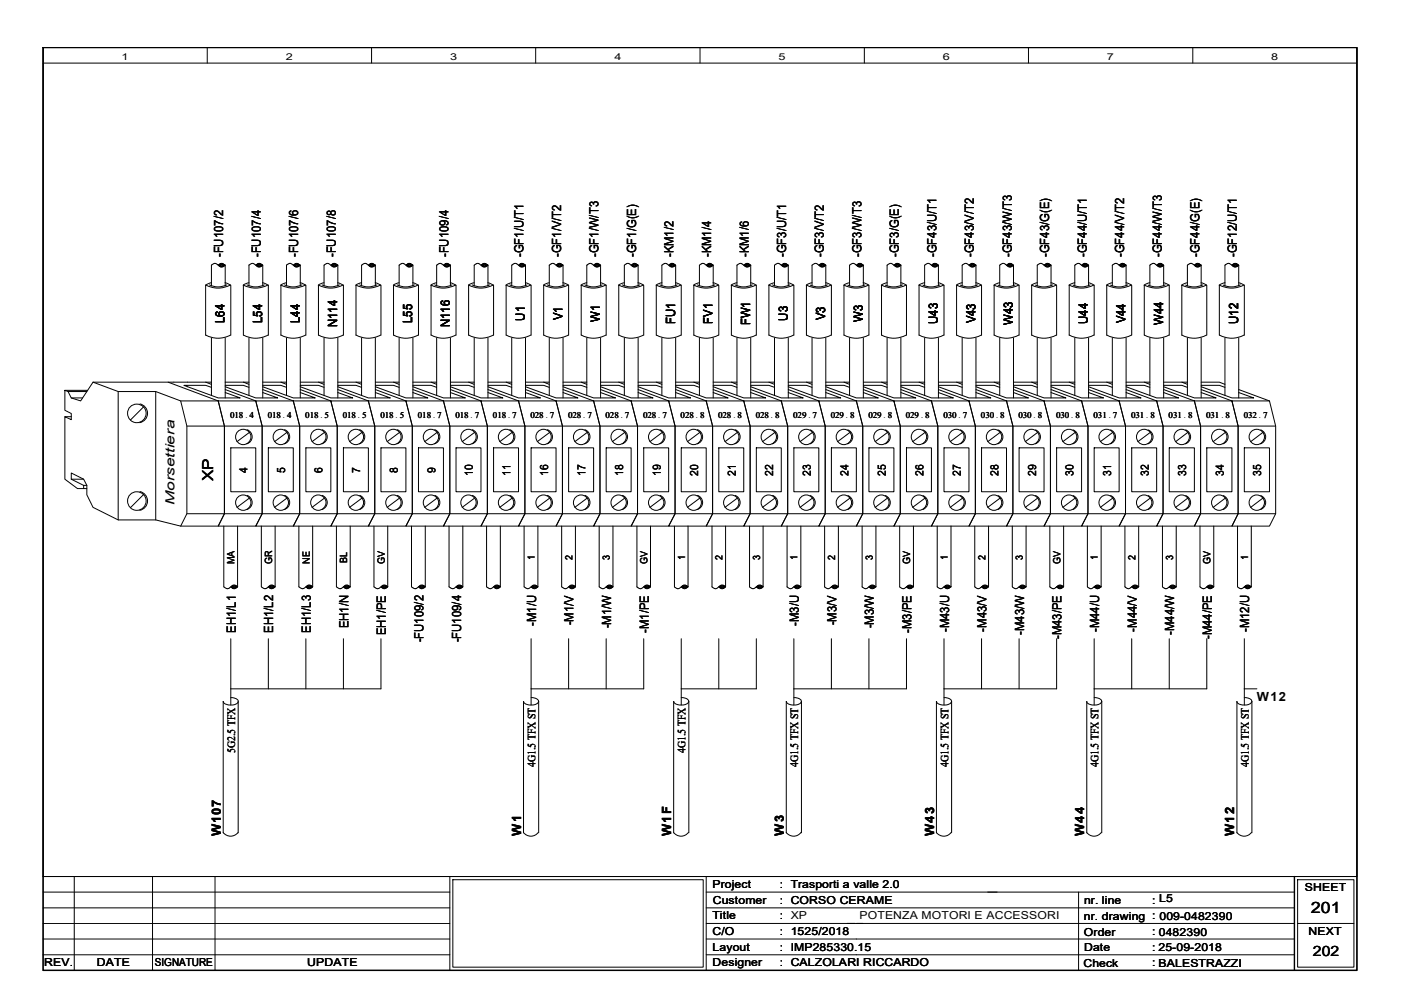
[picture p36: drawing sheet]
<svg xmlns="http://www.w3.org/2000/svg" width="297mm" height="210mm" viewBox="0 0 297 210" stroke-linecap="round" stroke-linejoin="round" font-family="sans-serif">
<defs><g id="words">
<text font-size="3.3" x="278" y="193.5">201</text>
<text font-size="3.2" x="45.2" y="102" transform="rotate(-90 45.2 102)">XP</text>
<text font-size="3" x="278.3" y="202.6">202</text>
<g font-size="2.7">
<text x="47.3" y="54.5" transform="rotate(-90 47.3 54.5)">-FU107/2</text>
<text x="55.3" y="54.5" transform="rotate(-90 55.3 54.5)">-FU107/4</text>
<text x="63.2" y="54.5" transform="rotate(-90 63.2 54.5)">-FU107/6</text>
<text x="71.2" y="54.5" transform="rotate(-90 71.2 54.5)">-FU107/8</text>
<text x="95.1" y="54.5" transform="rotate(-90 95.1 54.5)">-FU109/4</text>
<text x="111" y="54.5" transform="rotate(-90 111 54.5)">-GF1/U/T1</text>
<text x="119" y="54.5" transform="rotate(-90 119 54.5)">-GF1/V/T2</text>
<text x="126.9" y="54.5" transform="rotate(-90 126.9 54.5)">-GF1/W/T3</text>
<text x="134.9" y="54.5" transform="rotate(-90 134.9 54.5)">-GF1/G(E)</text>
<text x="142.8" y="54.5" transform="rotate(-90 142.8 54.5)">-KM1/2</text>
<text x="150.8" y="54.5" transform="rotate(-90 150.8 54.5)">-KM1/4</text>
<text x="158.7" y="54.5" transform="rotate(-90 158.7 54.5)">-KM1/6</text>
<text x="166.7" y="54.5" transform="rotate(-90 166.7 54.5)">-GF3/U/T1</text>
<text x="174.7" y="54.5" transform="rotate(-90 174.7 54.5)">-GF3/V/T2</text>
<text x="182.6" y="54.5" transform="rotate(-90 182.6 54.5)">-GF3/W/T3</text>
<text x="190.6" y="54.5" transform="rotate(-90 190.6 54.5)">-GF3/G(E)</text>
<text x="198.5" y="54.5" transform="rotate(-90 198.5 54.5)">-GF43/U/T1</text>
<text x="206.5" y="54.5" transform="rotate(-90 206.5 54.5)">-GF43/V/T2</text>
<text x="214.5" y="54.5" transform="rotate(-90 214.5 54.5)">-GF43/W/T3</text>
<text x="222.5" y="54.5" transform="rotate(-90 222.5 54.5)">-GF43/G(E)</text>
<text x="230.4" y="54.5" transform="rotate(-90 230.4 54.5)">-GF44/U/T1</text>
<text x="238.4" y="54.5" transform="rotate(-90 238.4 54.5)">-GF44/V/T2</text>
<text x="246.3" y="54.5" transform="rotate(-90 246.3 54.5)">-GF44/W/T3</text>
<text x="254.3" y="54.5" transform="rotate(-90 254.3 54.5)">-GF44/G(E)</text>
<text x="262.3" y="54.5" transform="rotate(-90 262.3 54.5)">-GF12/U/T1</text>
<text x="47.6" y="68.5" transform="rotate(-90 47.6 68.5)">L64</text>
<text x="55.6" y="68.5" transform="rotate(-90 55.6 68.5)">L54</text>
<text x="63.5" y="68.5" transform="rotate(-90 63.5 68.5)">L44</text>
<text x="71.5" y="69.3" transform="rotate(-90 71.5 69.3)">N114</text>
<text x="87.4" y="68.5" transform="rotate(-90 87.4 68.5)">L55</text>
<text x="95.4" y="69.3" transform="rotate(-90 95.4 69.3)">N116</text>
<text x="111.3" y="68" transform="rotate(-90 111.3 68)">U1</text>
<text x="119.2" y="67.9" transform="rotate(-90 119.2 67.9)">V1</text>
<text x="127.2" y="68.2" transform="rotate(-90 127.2 68.2)">W1</text>
<text x="143.1" y="68.7" transform="rotate(-90 143.1 68.7)">FU1</text>
<text x="151.1" y="68.7" transform="rotate(-90 151.1 68.7)">FV1</text>
<text x="159" y="69" transform="rotate(-90 159 69)">FW1</text>
<text x="167" y="68" transform="rotate(-90 167 68)">U3</text>
<text x="175" y="67.9" transform="rotate(-90 175 67.9)">V3</text>
<text x="182.9" y="68.2" transform="rotate(-90 182.9 68.2)">W3</text>
<text x="198.8" y="68.7" transform="rotate(-90 198.8 68.7)">U43</text>
<text x="206.8" y="68.6" transform="rotate(-90 206.8 68.6)">V43</text>
<text x="214.8" y="68.9" transform="rotate(-90 214.8 68.9)">W43</text>
<text x="230.7" y="68.7" transform="rotate(-90 230.7 68.7)">U44</text>
<text x="238.6" y="68.6" transform="rotate(-90 238.6 68.6)">V44</text>
<text x="246.6" y="68.9" transform="rotate(-90 246.6 68.9)">W44</text>
<text x="262.5" y="68.7" transform="rotate(-90 262.5 68.7)">U12</text>
<text x="37" y="107.1" transform="rotate(-90 37 107.1)">Morsettiera</text>
<text x="50" y="134.2" transform="rotate(-90 50 134.2)">EH1/L1</text>
<text x="58" y="134.2" transform="rotate(-90 58 134.2)">EH1/L2</text>
<text x="65.9" y="134.2" transform="rotate(-90 65.9 134.2)">EH1/L3</text>
<text x="73.9" y="133.2" transform="rotate(-90 73.9 133.2)">EH1/N</text>
<text x="81.8" y="134.7" transform="rotate(-90 81.8 134.7)">EH1/PE</text>
<text x="89.8" y="136.2" transform="rotate(-90 89.8 136.2)">-FU109/2</text>
<text x="97.7" y="136.2" transform="rotate(-90 97.7 136.2)">-FU109/4</text>
<text x="113.7" y="132.7" transform="rotate(-90 113.7 132.7)">-M1/U</text>
<text x="121.6" y="132.6" transform="rotate(-90 121.6 132.6)">-M1/V</text>
<text x="129.6" y="133.2" transform="rotate(-90 129.6 133.2)">-M1/W</text>
<text x="137.5" y="134.2" transform="rotate(-90 137.5 134.2)">-M1/PE</text>
<text x="169.4" y="132.7" transform="rotate(-90 169.4 132.7)">-M3/U</text>
<text x="177.3" y="132.6" transform="rotate(-90 177.3 132.6)">-M3/V</text>
<text x="185.3" y="133.2" transform="rotate(-90 185.3 133.2)">-M3/W</text>
<text x="193.2" y="134.2" transform="rotate(-90 193.2 134.2)">-M3/PE</text>
<text x="201.2" y="134" transform="rotate(-90 201.2 134)">-M43/U</text>
<text x="209.2" y="133.9" transform="rotate(-90 209.2 133.9)">-M43/V</text>
<text x="217.1" y="134.6" transform="rotate(-90 217.1 134.6)">-M43/W</text>
<text x="225.1" y="135.5" transform="rotate(-90 225.1 135.5)">-M43/PE</text>
<text x="233" y="134" transform="rotate(-90 233 134)">-M44/U</text>
<text x="241" y="133.9" transform="rotate(-90 241 133.9)">-M44/V</text>
<text x="249" y="134.6" transform="rotate(-90 249 134.6)">-M44/W</text>
<text x="256.9" y="135.5" transform="rotate(-90 256.9 135.5)">-M44/PE</text>
<text x="264.9" y="134" transform="rotate(-90 264.9 134)">-M12/U</text>
<text x="266.5" y="148.7">W12</text>
<text x="46.8" y="177.3" transform="rotate(-90 46.8 177.3)">W107</text>
<text x="110.5" y="177.3" transform="rotate(-90 110.5 177.3)">W1</text>
<text x="142.3" y="177.3" transform="rotate(-90 142.3 177.3)">W1F</text>
<text x="166.2" y="177.3" transform="rotate(-90 166.2 177.3)">W3</text>
<text x="198" y="177.3" transform="rotate(-90 198 177.3)">W43</text>
<text x="229.9" y="177.3" transform="rotate(-90 229.9 177.3)">W44</text>
<text x="261.7" y="177.3" transform="rotate(-90 261.7 177.3)">W12</text>
</g>
<g font-size="2.4">
<text x="52.5" y="100.2" transform="rotate(-90 52.5 100.2)">4</text>
<text x="60.4" y="100.2" transform="rotate(-90 60.4 100.2)">5</text>
<text x="68.4" y="100.2" transform="rotate(-90 68.4 100.2)">6</text>
<text x="76.4" y="100.2" transform="rotate(-90 76.4 100.2)">7</text>
<text x="84.3" y="100.2" transform="rotate(-90 84.3 100.2)">8</text>
<text x="92.3" y="100.2" transform="rotate(-90 92.3 100.2)">9</text>
<text x="100.3" y="100.8" transform="rotate(-90 100.3 100.8)">10</text>
<text x="108.2" y="100.8" transform="rotate(-90 108.2 100.8)">11</text>
<text x="116.2" y="100.8" transform="rotate(-90 116.2 100.8)">16</text>
<text x="124.2" y="100.8" transform="rotate(-90 124.2 100.8)">17</text>
<text x="132.1" y="100.8" transform="rotate(-90 132.1 100.8)">18</text>
<text x="140.1" y="100.8" transform="rotate(-90 140.1 100.8)">19</text>
<text x="148" y="100.8" transform="rotate(-90 148 100.8)">20</text>
<text x="156" y="100.8" transform="rotate(-90 156 100.8)">21</text>
<text x="164" y="100.8" transform="rotate(-90 164 100.8)">22</text>
<text x="171.9" y="100.8" transform="rotate(-90 171.9 100.8)">23</text>
<text x="179.9" y="100.8" transform="rotate(-90 179.9 100.8)">24</text>
<text x="187.8" y="100.8" transform="rotate(-90 187.8 100.8)">25</text>
<text x="195.8" y="100.8" transform="rotate(-90 195.8 100.8)">26</text>
<text x="203.7" y="100.8" transform="rotate(-90 203.7 100.8)">27</text>
<text x="211.7" y="100.8" transform="rotate(-90 211.7 100.8)">28</text>
<text x="219.7" y="100.8" transform="rotate(-90 219.7 100.8)">29</text>
<text x="227.6" y="100.8" transform="rotate(-90 227.6 100.8)">30</text>
<text x="235.6" y="100.8" transform="rotate(-90 235.6 100.8)">31</text>
<text x="243.5" y="100.8" transform="rotate(-90 243.5 100.8)">32</text>
<text x="251.5" y="100.8" transform="rotate(-90 251.5 100.8)">33</text>
<text x="259.5" y="100.8" transform="rotate(-90 259.5 100.8)">34</text>
<text x="267.4" y="100.8" transform="rotate(-90 267.4 100.8)">35</text>
<text x="49.9" y="159.6" transform="rotate(-90 49.9 159.6)">5G2.5 TFX</text>
<text x="145.4" y="159.6" transform="rotate(-90 145.4 159.6)">4G1.5 TFX</text>
<text x="113.5" y="162.6" transform="rotate(-90 113.5 162.6)">4G1.5 TFX ST</text>
<text x="169.2" y="162.6" transform="rotate(-90 169.2 162.6)">4G1.5 TFX ST</text>
<text x="201.1" y="162.6" transform="rotate(-90 201.1 162.6)">4G1.5 TFX ST</text>
<text x="232.9" y="162.6" transform="rotate(-90 232.9 162.6)">4G1.5 TFX ST</text>
<text x="264.7" y="162.6" transform="rotate(-90 264.7 162.6)">4G1.5 TFX ST</text>
</g>
<g font-size="2.3">
<text x="151.1" y="188.3">Project</text>
<text x="151.1" y="191.7">Customer</text>
<text x="165.4" y="188.3">: Trasporti a valle 2.0</text>
<text x="165.4" y="191.6">: CORSO CERAME</text>
<text x="229.9" y="191.6">nr. line</text>
<text x="244.3" y="191.6">: L5</text>
<text x="276.6" y="188.9">SHEET</text>
<text x="151.1" y="194.9">Title</text>
<text x="165.4" y="194.9">: XP</text>
<text x="182.2" y="194.9">POTENZA MOTORI E ACCESSORI</text>
<text x="229.8" y="195">nr. drawing : 009-0482390</text>
<text x="151.1" y="198.3">C/O</text>
<text x="151.1" y="201.6">Layout</text>
<text x="165.4" y="198.3">: 1525/2018</text>
<text x="165.4" y="201.6">: IMP285330.15</text>
<text x="229.8" y="198.5">Order</text>
<text x="229.9" y="201.5">Date</text>
<text x="244.3" y="198.3">: 0482390</text>
<text x="244.3" y="201.6">: 25-09-2018</text>
<text x="277.4" y="198.2">NEXT</text>
<text x="9.4" y="204.9">REV.</text>
<text x="20.5" y="204.9">DATE</text>
<text x="32.8" y="204.9">SIGNATURE</text>
<text x="65.1" y="204.9">UPDATE</text>
<text x="151.1" y="204.9">Designer</text>
<text x="165.4" y="204.9">: CALZOLARI RICCARDO</text>
<text x="229.7" y="204.9">Check</text>
<text x="244.3" y="204.9">: BALESTRAZZI</text>
<text x="245.6" y="204.9">BALESTRAZZI</text>
</g>
<g font-size="2.1">
<text x="49.7" y="119.6" transform="rotate(-90 49.7 119.6)">MA</text>
<text x="57.7" y="119.6" transform="rotate(-90 57.7 119.6)">GR</text>
<text x="65.7" y="119.5" transform="rotate(-90 65.7 119.5)">NE</text>
<text x="73.6" y="119.4" transform="rotate(-90 73.6 119.4)">BL</text>
<text x="81.6" y="119.6" transform="rotate(-90 81.6 119.6)">GV</text>
<text x="113.4" y="118.7" transform="rotate(-90 113.4 118.7)">1</text>
<text x="121.4" y="118.7" transform="rotate(-90 121.4 118.7)">2</text>
<text x="129.3" y="118.7" transform="rotate(-90 129.3 118.7)">3</text>
<text x="137.3" y="119.6" transform="rotate(-90 137.3 119.6)">GV</text>
<text x="145.2" y="118.7" transform="rotate(-90 145.2 118.7)">1</text>
<text x="153.2" y="118.7" transform="rotate(-90 153.2 118.7)">2</text>
<text x="161.2" y="118.7" transform="rotate(-90 161.2 118.7)">3</text>
<text x="169.1" y="118.7" transform="rotate(-90 169.1 118.7)">1</text>
<text x="177.1" y="118.7" transform="rotate(-90 177.1 118.7)">2</text>
<text x="185" y="118.7" transform="rotate(-90 185 118.7)">3</text>
<text x="193" y="119.6" transform="rotate(-90 193 119.6)">GV</text>
<text x="201" y="118.7" transform="rotate(-90 201 118.7)">1</text>
<text x="208.9" y="118.7" transform="rotate(-90 208.9 118.7)">2</text>
<text x="216.9" y="118.7" transform="rotate(-90 216.9 118.7)">3</text>
<text x="224.8" y="119.6" transform="rotate(-90 224.8 119.6)">GV</text>
<text x="232.8" y="118.7" transform="rotate(-90 232.8 118.7)">1</text>
<text x="240.7" y="118.7" transform="rotate(-90 240.7 118.7)">2</text>
<text x="248.7" y="118.7" transform="rotate(-90 248.7 118.7)">3</text>
<text x="256.7" y="119.6" transform="rotate(-90 256.7 119.6)">GV</text>
<text x="264.6" y="118.7" transform="rotate(-90 264.6 118.7)">1</text>
</g>
<g font-size="2">
<text x="25.8" y="12.7">1</text>
<text x="60.6" y="12.7">2</text>
<text x="95.4" y="12.7">3</text>
<text x="130.3" y="12.7">4</text>
<text x="165.1" y="12.7">5</text>
<text x="199.9" y="12.7">6</text>
<text x="234.7" y="12.7">7</text>
<text x="269.5" y="12.7">8</text>
</g>
<g font-size="1.9">
<text x="48.8" y="88.6">018 4</text>
<text x="56.8" y="88.6">018 4</text>
<text x="64.7" y="88.6">018 5</text>
<text x="72.7" y="88.6">018 5</text>
<text x="80.6" y="88.6">018 5</text>
<text x="88.6" y="88.6">018 7</text>
<text x="96.6" y="88.6">018 7</text>
<text x="104.5" y="88.6">018 7</text>
<text x="112.5" y="88.6">028 7</text>
<text x="120.4" y="88.6">028 7</text>
<text x="128.4" y="88.6">028 7</text>
<text x="136.4" y="88.6">028 7</text>
<text x="144.3" y="88.6">028 8</text>
<text x="152.3" y="88.6">028 8</text>
<text x="160.2" y="88.6">028 8</text>
<text x="168.2" y="88.6">029 7</text>
<text x="176.1" y="88.6">029 8</text>
<text x="184.1" y="88.6">029 8</text>
<text x="192.1" y="88.6">029 8</text>
<text x="200" y="88.6">030 7</text>
<text x="208" y="88.6">030 8</text>
<text x="215.9" y="88.6">030 8</text>
<text x="223.9" y="88.6">030 8</text>
<text x="231.9" y="88.6">031 7</text>
<text x="239.8" y="88.6">031 8</text>
<text x="247.8" y="88.6">031 8</text>
<text x="255.7" y="88.6">031 8</text>
<text x="263.7" y="88.6">032 7</text>
</g>
<g font-size="1.8">
<text x="52" y="88.6">.</text>
<text x="60" y="88.6">.</text>
<text x="67.9" y="88.6">.</text>
<text x="75.9" y="88.6">.</text>
<text x="83.9" y="88.6">.</text>
<text x="91.8" y="88.6">.</text>
<text x="99.8" y="88.6">.</text>
<text x="107.7" y="88.6">.</text>
<text x="115.7" y="88.6">.</text>
<text x="123.7" y="88.6">.</text>
<text x="131.6" y="88.6">.</text>
<text x="139.6" y="88.6">.</text>
<text x="147.5" y="88.6">.</text>
<text x="155.5" y="88.6">.</text>
<text x="163.4" y="88.6">.</text>
<text x="171.4" y="88.6">.</text>
<text x="179.4" y="88.6">.</text>
<text x="187.3" y="88.6">.</text>
<text x="195.3" y="88.6">.</text>
<text x="203.2" y="88.6">.</text>
<text x="211.2" y="88.6">.</text>
<text x="219.2" y="88.6">.</text>
<text x="227.1" y="88.6">.</text>
<text x="235.1" y="88.6">.</text>
<text x="243" y="88.6">.</text>
<text x="251" y="88.6">.</text>
<text x="258.9" y="88.6">.</text>
<text x="266.9" y="88.6">.</text>
</g>
</g></defs>
<path d="M9.1 10.1h278.6v195.6h-278.6zM274.4 185.8v19.9" fill="none" stroke="#000" stroke-width=".3"/>
<g fill="none" stroke="#000" stroke-width=".21">
<path d="M9.1 185.8h278.6M9.1 195.8h86.3M9.1 199.1h86.3M9.1 192.5h86.3M9.1 189.1h86.3M15.7 185.8v19.9M32.3 185.8v19.9M45.6 185.8v19.9M95.4 185.8v19.9M96 186.5h53.1v18.6h-53.1zM149.7 185.8v19.9M149.7 195.8h124.7"/>
<path d="M149.7 199.1h124.7M149.7 192.5h124.7M149.7 189.1h124.7M228.7 189.1v16.6M275.1 186.5h12v18.6h-12zM275.1 195.8h12M9.1 202.4h86.3M149.7 202.4h124.7"/>
</g>
<g fill="#fff">
<path d="M181.8 192.9h43.3v2.5h-43.3z" fill-rule="evenodd"/>
<path d="M181.8 192.9h43.3v2.5h-43.3z" fill-rule="evenodd"/>
<path d="M181.8 192.9h43.3v2.5h-43.3z" fill-rule="evenodd"/>
</g>
<g fill="none" stroke="#000" stroke-width=".21">
<path d="M9.1 10.1h278.6v195.6h-278.6zM9.1 10.1h278.6v175.7h-278.6zM9.1 13.4h278.6M43.9 10.1v3.3M78.8 10.1v3.3M113.6 10.1v3.3M148.4 10.1v3.3M183.3 10.1v3.3M218.1 10.1v3.3M252.9 10.1v3.3M44.8 59.9l-1.2 .6v10.6M46.3 56.2l.6-.4 .8 .4"/>
<path d="M46.4 56.2l.4-.2h.4a.26 .26 0 0 1 .4 .3 .26 .26 0 0 1-.4 .2h-.6zM46.6 56.2l.5-.1a.18 .18 0 0 1 .2 0 .18 .18 0 0 1 0 .2h-.7zM46.7 56.2h.6M47.7 59.9l1.2 .6M47.7 56.2l-.6 .4h-.4l-1-.8-.9 .4v4.4M47.7 56.2v4.4M52.8 59.9l-1.2 .6M54.2 56.2l.6-.4 .9 .4M54.4 56.2l.4-.2h.4a.26 .26 0 0 1 .3 .3 .26 .26 0 0 1-.3 .2h-.6zM54.5 56.2l.5-.1a.18 .18 0 0 1 .3 0 .18 .18 0 0 1 0 .2h-.7zM54.6 56.2h.7M55.7 59.9l1.2 .6v10.6"/>
<path d="M55.7 56.2l-.7 .4h-.3l-1.1-.8-.8 .4v4.4M55.7 56.2v4.4M60.7 59.9l-1.2 .6M62.2 56.2l.6-.4 .9 .4M62.3 56.2l.8-.2 .4 .3-.3 .2h-.5l-.3-.1zM62.5 56.2l.5-.1a.18 .18 0 0 1 .2 0 .18 .18 0 0 1 0 .2h-.6zM62.6 56.2h.6M63.6 59.9l1.2 .6 .1 10.6M63.7 56.2l-.7 .4h-.4l-1-.8-.9 .4v4.4M63.7 56.2v4.4M68.7 59.9l-1.2 .6M70.1 56.2l.6-.4 .9 .4"/>
<path d="M70.3 56.1l.4-.1 .6 .1a.17 .17 0 0 1 .2 .2 .17 .17 0 0 1-.3 .1l-.7 .1-.2-.2zM70.4 56.2l.8-.1a.26 .26 0 0 1-.1 .3 .26 .26 0 0 1-.3 0l-.4-.1zM70.6 56.2h.6M71.6 59.9l1.2 .6M71.6 56.2l-.7 .4h-.3l-1-.8-.9 .4v4.4M71.6 56.2v4.4M76.7 59.9l-1.3 .6M78.1 56.2l.6-.4 .9 .4M78.3 56.1l.7-.1 .5 .3-.3 .2h-.5l-.4-.2zM78.4 56.2l.8-.1a.26 .26 0 0 1-.1 .3 .26 .26 0 0 1-.3 0l-.4-.1zM78.5 56.2h.7M79.5 59.9l1.2 .6"/>
<path d="M79.6 56.2l-.7 .4h-.3l-1.1-.8-.8 .4v4.4M79.6 56.2v4.4M84.6 59.9l-1.2 .6M86.1 56.2l.6-.4 .8 .4M86.2 56.1l.4-.1 .6 .1a.17 .17 0 0 1 .2 .2 .17 .17 0 0 1-.2 .1l-.8 .1-.2-.2zM86.4 56.2l.8-.1a.26 .26 0 0 1-.2 .3 .26 .26 0 0 1-.3 0l-.3-.1zM86.5 56.2h.6M87.5 59.9l1.2 .6M87.5 56.2l-.6 .4h-.4l-1-.8-.9 .4v4.4M87.5 56.2v4.4M92.6 59.9l-1.2 .6M94 56.2l.6-.4 .9 .4"/>
<path d="M94.2 56.1l.4-.1 .6 .1a.17 .17 0 0 1 .1 .2 .17 .17 0 0 1-.2 .1l-.7 .1-.2-.2zM94.3 56.2l.8-.1a.26 .26 0 0 1-.1 .3 .26 .26 0 0 1-.3 0l-.4-.1zM94.4 56.2h.7M95.5 59.9l1.1 .6M95.5 56.2l-.7 .4h-.3l-1.1-.8-.8 .4v4.4M95.5 56.2v4.4M100.5 59.9l-1.2 .6M102 56.2l.6-.4 .9 .4M102.1 56.1l.4-.1 .7 .1a.17 .17 0 0 1 .1 .2 .17 .17 0 0 1-.2 .1l-.7 .1-.3-.2zM102.3 56.2l.8-.1a.26 .26 0 0 1-.1 .3 .26 .26 0 0 1-.3 0l-.4-.1zM102.4 56.2h.6M103.4 59.9l1.2 .6"/>
<path d="M103.5 56.2l-.7 .4h-.4l-1-.8-.9 .4v4.4M103.5 56.2v4.4M108.5 59.9l-1.2 .6M109.9 56.2l.6-.4 .9 .4M110.1 56.2l.4-.2h.4a.28 .28 0 0 1 .4 .2 .28 .28 0 0 1-.4 .3h-.6zM110.2 56.2l.8-.1a.26 .26 0 0 1-.1 .3 .26 .26 0 0 1-.3 0l-.4-.1zM110.4 56.2h.6M111.4 59.9l1.2 .6v10.6M111.4 56.2l-.7 .4h-.3l-1.1-.8-.8 .4v4.4M111.4 56.2v4.4M116.5 59.9l-1.3 .6M117.9 56.2l.6-.4 .9 .4"/>
<path d="M118.1 56.2l.3-.2h.4a.28 .28 0 0 1 .5 .2 .29 .29 0 0 1-.5 .3h-.5zM118.2 56.2l.8-.1a.26 .26 0 0 1-.1 .3 .26 .26 0 0 1-.3 0l-.4-.1zM118.3 56.2h.7M119.3 59.9l1.2 .6M119.4 56.2l-.7 .4-.6-.1-.8-.7-.8 .4v4.4M119.4 56.2v4.4M124.4 59.9l-1.2 .6M125.9 56.2l.5-.4 .9 .4M126 56.2l.4-.2h.4a.28 .28 0 0 1 .4 .2 .28 .28 0 0 1-.4 .3h-.6zM126.1 56.2l.8-.1a.18 .18 0 0 1 0 .3 .18 .18 0 0 1-.2 0l-.5-.1zM126.3 56.2h.6M127.3 59.9l1.2 .6"/>
<path d="M127.3 56.2l-.6 .4-.6-.1-.8-.7-.9 .4v4.4M127.3 56.2v4.4M132.4 59.9l-1.3 .6M133.8 56.2l.6-.4 .9 .4M134 56.2l.4-.2h.3a.28 .28 0 0 1 .5 .2 .29 .29 0 0 1-.5 .3h-.5zM134.1 56.2l.8-.1a.18 .18 0 0 1 0 .3 .18 .18 0 0 1-.2 0l-.5-.1zM134.2 56.2h.7M135.3 59.9l1.1 .6M135.3 56.2l-.7 .4-.5-.1-.9-.7-.8 .4v4.4M135.3 56.2v4.4M140.3 59.9l-1.2 .6M141.8 56.2l.6-.4 .3 .1 .6 .3"/>
<path d="M141.9 56.2l.4-.2h.4a.28 .28 0 0 1 .4 .2 .28 .28 0 0 1-.4 .3h-.5zM142.1 56.2l.8-.1a.18 .18 0 0 1 0 .3 .18 .18 0 0 1-.3 0l-.4-.1zM142.2 56.2h.6M143.2 59.9l1.2 .6M143.3 56.2l-.7 .4-.5-.1-.9-.7-.9 .4v4.4M143.3 56.2v4.4M148.3 59.9l-1.2 .6M149.7 56.2l.6-.4 .4 .1 .5 .3M149.9 56.1l.4-.1h.4a.28 .28 0 0 1 .4 .2 .28 .28 0 0 1-.4 .3h-.6l-.2-.3zM150 56.2l.8-.1a.18 .18 0 0 1 0 .3 .18 .18 0 0 1-.2 0l-.5-.1zM150.2 56.2h.6M151.2 59.9l1.2 .6"/>
<path d="M151.2 56.2l-.7 .4-.4-.1-1-.7-.8 .4v4.4M151.2 56.2v4.4M156.2 59.9l-1.2 .6M157.7 56.2l.6-.4 .4 .1 .5 .3M157.9 56.1l.3-.1h.4a.28 .28 0 0 1 .4 .2 .28 .28 0 0 1-.4 .3h-.5l-.3-.3zM158 56.2l.8-.1a.18 .18 0 0 1 0 .3 .18 .18 0 0 1-.3 0l-.4-.1zM158.1 56.2h.6M159.1 59.9l1.2 .6M159.2 56.2l-.7 .4-.5-.1-.9-.7-.9 .4v4.4M159.2 56.2v4.4M164.2 59.9l-1.2 .6M165.6 56.2l.6-.4 .4 .1 .5 .3"/>
<path d="M165.9 56.1l.3-.1h.4a.28 .28 0 0 1 .4 .2 .28 .28 0 0 1-.4 .3h-.6l-.2-.2zM165.9 56.2l.8-.1a.18 .18 0 0 1 0 .3 .18 .18 0 0 1-.2 0l-.5-.1zM166.1 56.2h.6M167.1 59.9l1.2 .6v10.6M167.1 56.2l-.6 .4-.5-.1-.9-.7-.9 .4v4.4M167.1 56.2v4.4M172.2 59.9l-1.3 .6M173.6 56.2l.6-.4 .4 .1 .5 .3M173.8 56.1l.4-.1h.3a.28 .28 0 0 1 .5 .2 .29 .29 0 0 1-.5 .3h-.5l-.2-.2zM173.9 56.2l.8-.1a.18 .18 0 0 1 0 .3 .18 .18 0 0 1-.2 0l-.5-.1zM174 56.2h.7M175 59.9l1.2 .6"/>
<path d="M175.1 56.2l-.6 .4-.6-.1-.9-.7-.8 .4v4.4M175.1 56.2v4.4M180.1 59.9l-1.2 .6M181.6 56.2l.6-.4 .3 .1 .5 .3M181.8 56.1l.3-.1h.4a.28 .28 0 0 1 .4 .2 .28 .28 0 0 1-.4 .3h-.6l-.2-.2zM181.9 56.2l.8-.1a.18 .18 0 0 1 0 .3 .18 .18 0 0 1-.3 0l-.5-.1zM182 56.2h.6M183 59.9l1.2 .6M183 56.2l-.6 .4-.5-.1-.9-.7-.9 .4v4.4M183 56.2v4.4M188.1 59.9l-1.2 .6M189.5 56.2l.6-.4 .4 .1 .5 .3"/>
<path d="M189.7 56.1l.4-.1h.4a.28 .28 0 0 1 .4 .2 .28 .28 0 0 1-.4 .3h-.6l-.2-.2zM189.8 56.2l.8-.1a.18 .18 0 0 1 0 .3 .18 .18 0 0 1-.2 0l-.5-.1zM189.9 56.2h.7M191 59.9l1.1 .6M191 56.2l-.6 .4-.5-.1-1-.7-.8 .4v4.4M191 56.2v4.4M196 59.9l-1.2 .6M197.5 56.2l.6-.4 .4 .1 .5 .3M197.7 56.2l.2-.2h.5a.28 .28 0 0 1 .4 .2 .28 .28 0 0 1-.4 .3h-.5zM197.8 56.2l.8-.1a.18 .18 0 0 1 0 .3 .18 .18 0 0 1-.3 0l-.4-.1zM197.9 56.2h.6M198.9 59.9l1.2 .6"/>
<path d="M199 56.2l-.7 .4-.5-.1-.9-.7-.9 .4v4.4M199 56.2v4.4M204 59.9l-1.2 .6M205.4 56.2l.6-.4 .4 .1 .5 .3M205.6 56.2l.4-.2h.4a.28 .28 0 0 1 .4 .2 .28 .28 0 0 1-.4 .3l-.7-.1zM205.7 56.2l.8-.1a.18 .18 0 0 1 0 .3 .18 .18 0 0 1-.2 0l-.5-.1zM205.9 56.2h.6M206.9 59.9l1.2 .6M206.9 56.2l-.6 .4-.5-.1-1-.7-.8 .4v4.4M206.9 56.2v4.4M212 59.9l-1.3 .6M213.4 56.2l.6-.4 .4 .1 .5 .3"/>
<path d="M213.6 56.2l.4-.2h.4a.26 .26 0 0 1 .3 .3 .26 .26 0 0 1-.4 .2l-.6-.1zM213.7 56.2l.8-.1a.18 .18 0 0 1 0 .3 .18 .18 0 0 1-.3 0l-.4-.1zM213.8 56.2h.7M214.8 59.9l1.2 .6 .1 10.6M214.9 56.2l-.7 .4-.5-.1-.9-.7-.8 .4v4.4M214.9 56.2v4.4M219.9 59.9l-1.2 .6M221.4 56.2l.6-.4 .3 .1 .5 .3M221.7 56h.7a.26 .26 0 0 1 .3 .3 .26 .26 0 0 1-.4 .2h-.2a.32 .32 0 0 1-.4 0 .32 .32 0 0 1 0-.5zM221.7 56.2l.8-.1a.18 .18 0 0 1 0 .3 .18 .18 0 0 1-.3 0l-.5-.1zM221.8 56.2h.7M222.8 59.9l1.2 .6v10.6"/>
<path d="M222.8 56.2l-.6 .4-.5-.1-.9-.7-.4 .1-.5 .3v4.4M222.8 56.2v4.4M227.9 59.9l-1.3 .6M229.3 56.2l.6-.4 .4 .1 .5 .3M229.5 56.2l.4-.2h.4a.26 .26 0 0 1 .4 .3 .27 .27 0 0 1-.5 .2l-.6-.1zM229.6 56.2l.6-.1 .3 .2-.6 .1zM229.7 56.2h.7M230.8 59.9l1.1 .6M230.8 56.2l-.6 .4-.5-.1-.9-.7-.4 .1-.5 .3v4.4M230.8 56.2v4.4M235.8 59.9l-1.2 .6M237.3 56.2l.6-.4 .3 .1 .6 .3"/>
<path d="M237.4 56.2l.5-.2h.4a.26 .26 0 0 1 .3 .3 .26 .26 0 0 1-.4 .2l-.6-.1zM237.6 56.2l.6-.1 .3 .2-.6 .1zM237.7 56.2h.7M238.7 59.9l1.2 .6M238.8 56.2l-.7 .4-.5-.1-.9-.7-.4 .1-.5 .3v4.4M238.8 56.2v4.4M243.8 59.9l-1.2 .6M245.2 56.2l.6-.4 .4 .1 .5 .3M245.4 56.2l.4-.2h.4a.28 .28 0 0 1 .4 .2 .28 .28 0 0 1-.4 .3l-.7-.1zM245.5 56.2l.6-.1 .4 .2-.6 .1zM245.7 56.2h.6M246.7 59.9l1.2 .6"/>
<path d="M246.7 56.2l-.6 .4-.5-.1-.9-.7-.4 .1-.5 .3v4.4M246.7 56.2v4.4M251.8 59.9l-1.3 .6M253.2 56.2l.6-.4 .4 .1 .5 .3M253.4 56.2l.4-.2h.3a.28 .28 0 0 1 .4 .2 .28 .28 0 0 1-.4 .3l-.6-.1zM253.5 56.2l.6-.1 .3 .2-.6 .1zM253.6 56.2h.7M254.6 59.9l1.2 .6M254.7 56.2l-.7 .4-.5-.1-.9-.7-.3 .1-.5 .3v4.4M254.7 56.2v4.4M259.7 59.9l-1.2 .6M261.2 56.2l.5-.4 .4 .1 .5 .3"/>
<path d="M261.3 56.2l.4-.2h.4a.28 .28 0 0 1 .4 .2 .28 .28 0 0 1-.4 .3l-.7-.1zM261.4 56.2l.6-.1 .4 .2-.6 .1zM261.6 56.2h.7M262.6 59.9l1.2 .6M262.6 56.2l-.6 .4-.5-.1-.9-.7-.4 .1-.5 .3v4.4M262.6 56.2v4.4M43.6 60.4a5.5 5.5 0 0 0 5.3 0M43.6 71a5.5 5.5 0 0 0 5.3 0M44.4 60.4a4.2 4.2 0 0 0 3.7 0M44.8 71.6v12.2M47.7 71.6v12.8M48.9 60.5v10.6"/>
<path d="M51.6 71a5.4 5.4 0 0 0 5.3 0M52.4 60.4a4.2 4.2 0 0 0 3.6 0M52.8 71.6v12.2M55.7 71.6v12.8M56.9 60.4a5.6 5.6 0 0 1-5.3 .1v10.6M59.6 71a5.4 5.4 0 0 0 5.2 0M60.3 60.4a4.2 4.2 0 0 0 3.7 0M60.7 71.6v12.2M63.7 71.6v12.8M64.8 60.4a5.6 5.6 0 0 1-5.2 .1v10.6M67.5 71a5.4 5.4 0 0 0 5.3 0M68.3 60.4a4.2 4.2 0 0 0 3.7 0"/>
<path d="M68.7 71.6v12.2M71.6 71.6v12.8M72.8 60.4a5.6 5.6 0 0 1-5.3 .1v10.6M72.8 60.5v10.6M75.5 71a5.4 5.4 0 0 0 5.2 0M76.2 60.4a4.2 4.2 0 0 0 3.7 0M76.7 71.6v12.2M79.6 71.6v12.8M80.7 60.4a5.6 5.6 0 0 1-5.2 .1v10.6M80.8 60.5v10.6M83.4 71a5.4 5.4 0 0 0 5.3 0M84.2 60.4a4.2 4.2 0 0 0 3.7 0"/>
<path d="M84.6 71.6v12.2M87.5 71.6v12.8M88.7 60.4a5.6 5.6 0 0 1-5.3 .1v10.6M88.7 60.5v10.6M91.4 71a5.4 5.4 0 0 0 5.2 0M92.2 60.4a4.2 4.2 0 0 0 3.6 0M92.6 71.6v12.2M95.5 71.6v12.8M96.6 60.4a5.6 5.6 0 0 1-5.2 .1v10.6M96.7 60.5v10.6M99.4 71a5.4 5.4 0 0 0 5.2 0M99.4 60.5v10.6"/>
<path d="M100.1 60.4a4.2 4.2 0 0 0 3.7 0M100.5 71.6v12.2M103.5 71.6v12.8M104.6 60.4a5.6 5.6 0 0 1-5.2 .1M104.6 60.5v10.6M107.3 71a5.4 5.4 0 0 0 5.3 0M108.1 60.4a4.2 4.2 0 0 0 3.7 0M108.5 71.6v12.2M111.4 71.6v12.8M112.6 60.4a5.6 5.6 0 0 1-5.3 .1v10.6M115.3 71a5.4 5.4 0 0 0 5.2 0M116 60.4a4.2 4.2 0 0 0 3.7 0"/>
<path d="M116.5 71.6v12.2M119.4 71.6v12.8M120.5 60.4a5.6 5.6 0 0 1-5.2 .1v10.6M120.6 60.5v10.6M123.2 71a5.4 5.4 0 0 0 5.3 0M124 60.4a4.2 4.2 0 0 0 3.7 0M124.4 71.6v12.2M127.3 71.6v12.8M128.5 60.4a5.6 5.6 0 0 1-5.3 .1v10.6M128.5 60.5v10.6M131.2 71a5.4 5.4 0 0 0 5.2 0M131.9 60.4a4.2 4.2 0 0 0 3.7 0"/>
<path d="M132.4 71.6v12.2M135.3 71.6v12.8M136.4 60.4a5.6 5.6 0 0 1-5.2 .1v10.6M136.5 60.5v10.6M139.1 71a5.4 5.4 0 0 0 5.3 0M139.9 60.4a4.2 4.2 0 0 0 3.7 0M140.3 71.6v12.2M143.3 71.6v12.8M144.4 60.4a5.6 5.6 0 0 1-5.3 .1v10.6M144.4 60.5v10.6M147.1 71a5.4 5.4 0 0 0 5.3 0M147.1 60.5v10.6"/>
<path d="M147.9 60.4a4.2 4.2 0 0 0 3.6 0M148.3 71.6v12.2M151.2 71.6v12.8M152.4 60.4a5.6 5.6 0 0 1-5.3 .1M152.4 60.5v10.6M155.1 71a5.4 5.4 0 0 0 5.2 0M155.1 60.5v10.6M155.8 60.4a4.2 4.2 0 0 0 3.7 0M156.2 71.6v12.2M159.2 71.6v12.8M160.3 60.4a5.6 5.6 0 0 1-5.2 .1M160.4 60.5v10.6"/>
<path d="M163 71a5.4 5.4 0 0 0 5.3 0M163.8 60.4a4.2 4.2 0 0 0 3.7 0M164.2 71.6v12.2M167.1 71.6v12.8M168.3 60.4a5.6 5.6 0 0 1-5.3 .1v10.6M171 71a5.4 5.4 0 0 0 5.2 0M172.2 71.6v12.2M175.1 71.6v12.8M175.4 60.4a4.3 4.3 0 0 1-3.6 .1M176.2 60.4a5.6 5.6 0 0 1-5.2 .1v10.6M176.3 60.5v10.6M178.9 71a5.4 5.4 0 0 0 5.3 0"/>
<path d="M180.1 71.6v12.2M183 71.6v12.8M183.4 60.4a4.3 4.3 0 0 1-3.7 .1M184.2 60.4a5.6 5.6 0 0 1-5.3 .1v10.6M184.2 60.5v10.6M186.9 71a5.4 5.4 0 0 0 5.2 0M188.1 71.6v12.2M191 71.6v12.8M191.3 60.4a4.3 4.3 0 0 1-3.6 .1M192.1 60.4a5.6 5.6 0 0 1-5.2 .1v10.6M192.2 60.5v10.6M194.9 71a5.4 5.4 0 0 0 5.2 0"/>
<path d="M196 71.6v12.2M199 71.6v12.8M199.3 60.4a4.3 4.3 0 0 1-3.6 .1M200.1 60.4a5.6 5.6 0 0 1-5.2 .1v10.6M200.1 60.5v10.6M202.8 71a5.4 5.4 0 0 0 5.3 0M202.8 60.5v10.6M204 71.6v12.2M206.9 71.6v12.8M207.3 60.4a4.3 4.3 0 0 1-3.7 .1M208.1 60.4a5.6 5.6 0 0 1-5.3 .1M208.1 60.5v10.6"/>
<path d="M210.8 71a5.4 5.4 0 0 0 5.2 0M212 71.6v12.2M214.9 71.6v12.8M215.2 60.4a4.3 4.3 0 0 1-3.6 .1M216 60.4a5.6 5.6 0 0 1-5.2 .1v10.6M218.7 71a5.4 5.4 0 0 0 5.3 0M219.9 71.6v12.2M222.8 71.6v12.8M223.2 60.4a4.3 4.3 0 0 1-3.7 .1M224 60.4a5.6 5.6 0 0 1-5.3 .1v10.6M226.7 71a5.4 5.4 0 0 0 5.2 0M227.9 71.6v12.2"/>
<path d="M230.8 71.6v12.8M231.1 60.4a4.3 4.3 0 0 1-3.6 .1M231.9 60.4a5.6 5.6 0 0 1-5.2 .1v10.6M232 60.5v10.6M234.7 71a5.4 5.4 0 0 0 5.2 0M235.8 71.6v12.2M238.8 71.6v12.8M239.1 60.4a4.3 4.3 0 0 1-3.6 .1M239.9 60.4a5.6 5.6 0 0 1-5.2 .1v10.6M239.9 60.5v10.6M242.6 71a5.4 5.4 0 0 0 5.3 0M243.8 71.6v12.2"/>
<path d="M246.7 71.6v12.8M247.1 60.4a4.3 4.3 0 0 1-3.7 .1M247.9 60.4a5.6 5.6 0 0 1-5.3 .1v10.6M247.9 60.5v10.6M250.6 71a5.4 5.4 0 0 0 5.2 0M251.8 71.6v12.2M254.7 71.6v12.8M255 60.4a4.3 4.3 0 0 1-3.6 .1M255.8 60.4a5.6 5.6 0 0 1-5.2 .1v10.6M255.9 60.5v10.6M258.5 71a5.4 5.4 0 0 0 5.3 0M258.5 60.5v10.6"/>
<path d="M259.7 71.6v12.2M262.6 71.6v12.8M263 60.4a4.3 4.3 0 0 1-3.7 .1M263.8 60.4a5.6 5.6 0 0 1-5.3 .1M263.8 60.5v10.6M13.8 82.8l.6 .2 .7 1.4 2 .6 2.6-4h15.9l10.7 4 1.3 5.3v18.6l-1.3 2.6h-8l-5.3-1.3h-7.9l-5.4-2.6-1.3-2.7v-2l-.7-1.3-2.6-1.3v1.3l2.6 1.3v.7h-1.3l-2.6-2v-13.3l1.3 .7v-1.3l-1.3-.7zM13.8 88.3h1.3M13.8 82.8h4.7M14.4 83h4M15.1 84.4h2.4M19.7 81l5.4 2h7.9l5.3 2 1.3 5.3v18.6l-1.3 2.6M25.1 83v27.2"/>
<path d="M29.7 85.6a2.03 2.03 0 0 1 1.6 2 2.03 2.03 0 0 1-1.7 2M30.4 86.3l-2.8 2.8M33 83v27.2M35.6 81h8l1.2 .5M38.3 85h8M39.6 90.3h230.9M43.6 81h1.2M44.8 82.1l-1.2-.4h-4.6l7.3 2.7h4.6l-3.2-1.2M46.3 85h7.9l1.4 5.3v18.6l-1.4 2.6h-7.9l1.3-2.6v-18.6zM47.7 81h3.9l1.2 .5M47.7 81.7h3.9l1.2 .4M47.7 82l6.5 2.4h4.7l-3.2-1.2"/>
<path d="M47.7 82.6l6.5 2.4M48.9 95h5.3v9.3h-5.3zM51.6 81h1.2M52.4 91.1a1.57 1.57 0 0 1 1.1 1.5 1.57 1.57 0 0 1-1.2 1.5M52.9 91.7l-2.7 1.9M54.2 85h8l1.3 5.3v18.6l-1.3 2.6h-8l1.4-2.6v-18.6zM55.7 81h3.9l1.1 .5M55.7 81.7h3.9l1.1 .4M55.7 82l6.5 2.4h4.6l-3.1-1.2M55.7 82.6l6.5 2.4M56.9 95h5.3v9.3h-5.3zM59.6 81h1.1"/>
<path d="M60.3 91.1a1.57 1.57 0 0 1 1.1 1.5 1.57 1.57 0 0 1-1.1 1.5M60.9 91.7l-2.7 1.9M62.2 85h7.9l1.4 5.3v18.6l-1.4 2.6h-7.9l1.3-2.6v-18.6zM63.7 81h3.8l1.2 .5M63.7 81.7h3.8l1.2 .4M63.7 82l6.4 2.4h4.7l-3.2-1.2M63.7 82.6l6.4 2.4M64.9 95h5.2v9.3h-5.2zM67.5 81h1.2M68.3 91.1a1.57 1.57 0 0 1 1.1 1.5 1.57 1.57 0 0 1-1.2 1.5M68.8 91.7l-2.6 1.9M70.1 85h8l1.4 5.3v18.6l-1.4 2.6h-8l1.4-2.6v-18.6z"/>
<path d="M71.6 81h3.9l1.2 .5M71.6 81.7h3.9l1.2 .4M71.6 82l6.5 2.4h4.7l-3.2-1.2M71.6 82.6l6.5 2.4M72.8 95h5.3v9.3h-5.3zM75.5 81h1.2M76.2 91.1a1.57 1.57 0 0 1 1.1 1.5 1.57 1.57 0 0 1-1.1 1.5M76.8 91.7l-2.7 1.9M78.1 85h8l1.3 5.3v18.6l-1.3 2.6h-8l1.4-2.6v-18.6zM79.6 81h3.8l1.2 .5M79.6 81.7h3.8l1.2 .4M79.6 82l6.5 2.4h4.6l-3.2-1.2"/>
<path d="M79.6 82.6l6.5 2.4M80.8 95h5.3v9.3h-5.3zM83.4 81h1.2M84.2 91.1a1.57 1.57 0 0 1 1.1 1.5 1.57 1.57 0 0 1-1.1 1.5M84.7 91.7l-2.6 1.9M86.1 85h7.9l1.4 5.3v18.6l-1.4 2.6h-7.9l1.3-2.6v-18.6zM87.5 81h3.9l1.2 .5M87.5 81.7h3.9l1.2 .4M87.5 82l6.5 2.4h4.7l-3.2-1.2M87.5 82.6l6.5 2.4M88.7 95h5.3v9.3h-5.3zM91.4 81h1.2"/>
<path d="M92.2 91.1a1.57 1.57 0 0 1 1.1 1.5 1.57 1.57 0 0 1-1.2 1.5M92.7 91.7l-2.7 1.9M94 85h8l1.3 5.3v18.6l-1.3 2.6h-8l1.4-2.6v-18.6zM95.5 81h3.9l1.1 .5M95.5 81.7h3.9l1.1 .4M95.5 82l6.5 2.4h4.6l-3.1-1.2M95.5 82.6l6.5 2.4M96.7 95h5.3v9.3h-5.3zM99.4 81h1.1M100.1 91.1a1.57 1.57 0 0 1 1.1 1.5 1.57 1.57 0 0 1-1.1 1.5M100.7 91.7l-2.7 1.9M102 85h7.9l1.4 5.3v18.6l-1.4 2.6h-7.9l1.3-2.6v-18.6z"/>
<path d="M103.5 81h3.8l1.2 .5M103.5 81.7h3.8l1.2 .4M103.5 82l6.4 2.4h4.7l-3.2-1.2M103.5 82.6l6.4 2.4M104.6 95h5.3v9.3h-5.3zM107.3 81h1.2M108.1 91.1a1.57 1.57 0 0 1 1.1 1.5 1.57 1.57 0 0 1-1.2 1.5M108.6 91.7l-2.6 1.9M109.9 85h8l1.3 5.3v18.6l-1.3 2.6h-8l1.4-2.6v-18.6zM111.4 81h3.9l1.2 .5M111.4 81.7h3.9l1.2 .4M111.4 82l6.5 2.4h4.7l-3.2-1.2"/>
<path d="M111.4 82.6l6.5 2.4M112.6 95h5.3v9.3h-5.3zM115.3 81h1.2M116 91.1a1.57 1.57 0 0 1 1.1 1.5 1.57 1.57 0 0 1-1.1 1.5M116.6 91.7l-2.7 1.9M117.9 85h8l1.3 5.3v18.6l-1.3 2.6h-8l1.3-2.6v-18.6zM119.4 81h3.8l1.2 .5M119.4 81.7h3.8l1.2 .4M119.4 82l6.5 2.4h4.6l-3.2-1.2M119.4 82.6l6.5 2.4M120.6 95h5.3v9.3h-5.3zM123.2 81h1.2"/>
<path d="M124 91.1a1.57 1.57 0 0 1 1.1 1.5 1.57 1.57 0 0 1-1.2 1.5M124.5 91.7l-2.6 1.9M125.9 85h7.9l1.4 5.3v18.6l-1.4 2.6h-7.9l1.3-2.6v-18.6zM127.3 81h3.9l1.2 .5M127.3 81.7h3.9l1.2 .4M127.3 82l6.5 2.4h4.7l-3.2-1.2M127.3 82.6l6.5 2.4M128.5 95h5.3v9.3h-5.3zM131.2 81h1.2M131.9 91.1a1.57 1.57 0 0 1 1.2 1.5 1.57 1.57 0 0 1-1.2 1.5M132.5 91.7l-2.7 1.9M133.8 85h8l1.3 5.3v18.6l-1.3 2.6h-8l1.4-2.6v-18.6z"/>
<path d="M135.3 81h3.8l1.2 .5M135.3 81.7h3.8l1.2 .4M135.3 82l6.5 2.4h4.6l-3.1-1.2M135.3 82.6l6.5 2.4M136.5 95h5.3v9.3h-5.3zM139.1 81h1.2M139.9 91.1a1.57 1.57 0 0 1 1.1 1.5 1.57 1.57 0 0 1-1.1 1.5M140.5 91.7l-2.7 1.9M141.8 85h7.9l1.4 5.3v18.6l-1.4 2.6h-7.9l1.3-2.6v-18.6zM143.3 81h3.8l1.2 .5M143.3 81.7h3.8l1.2 .4M143.3 82l6.4 2.4h4.7l-3.2-1.2"/>
<path d="M143.3 82.6l6.4 2.4M144.4 95h5.3v9.3h-5.3zM147.1 81h1.2M147.9 91.1a1.57 1.57 0 0 1 1.1 1.5 1.57 1.57 0 0 1-1.2 1.5M148.4 91.7l-2.6 1.9M149.7 85h8l1.3 5.3v18.6l-1.3 2.6h-8l1.4-2.6v-18.6zM151.2 81h3.9l1.1 .5M151.2 81.7h3.9l1.1 .4M151.2 82l6.5 2.4h4.6l-3.1-1.2M151.2 82.6l6.5 2.4M152.4 95h5.3v9.3h-5.3zM155.1 81h1.1"/>
<path d="M155.8 91.1a1.57 1.57 0 0 1 1.1 1.5 1.57 1.57 0 0 1-1.1 1.5M156.4 91.7l-2.7 1.9M157.7 85h7.9l1.4 5.3v18.6l-1.4 2.6h-7.9l1.3-2.6v-18.6zM159.2 81h3.8l1.2 .5M159.2 81.7h3.8l1.2 .4M159.2 82l6.4 2.4h4.7l-3.2-1.2M159.2 82.6l6.4 2.4M160.4 95h5.2v9.3h-5.2zM163 81h1.2M163.8 91.1a1.57 1.57 0 0 1 1.1 1.5 1.57 1.57 0 0 1-1.2 1.5M164.3 91.7l-2.6 1.9M165.6 85h8l1.4 5.3v18.6l-1.4 2.6h-8l1.4-2.6v-18.6z"/>
<path d="M167.1 81h3.9l1.2 .5M167.1 81.7h3.9l1.2 .4M167.1 82l6.5 2.4h4.7l-3.2-1.2M167.1 82.6l6.5 2.4M168.3 95h5.3v9.3h-5.3zM171 81h1.2M171.8 91.1a1.56 1.56 0 0 1 1 1.5 1.56 1.56 0 0 1-1.1 1.5M172.3 91.7l-2.7 1.9M173.6 85h8l1.3 5.3v18.6l-1.3 2.6h-8l1.4-2.6v-18.6zM175.1 81h3.8l1.2 .5M175.1 81.7h3.8l1.2 .4M175.1 82l6.5 2.4h4.6l-3.2-1.2"/>
<path d="M175.1 82.6l6.5 2.4M176.3 95h5.3v9.3h-5.3zM178.9 81h1.2M179.7 91.1a1.56 1.56 0 0 1 1.1 1.5 1.56 1.56 0 0 1-1.1 1.5M180.3 91.7l-2.7 1.9M181.6 85h7.9l1.4 5.3v18.6l-1.4 2.6h-7.9l1.3-2.6v-18.6zM183 81h3.9l1.2 .5M183 81.7h3.9l1.2 .4M183 82l6.5 2.4h4.7l-3.2-1.2M183 82.6l6.5 2.4M184.2 95h5.3v9.3h-5.3zM186.9 81h1.2"/>
<path d="M187.7 91.1a1.56 1.56 0 0 1 1.1 1.5 1.56 1.56 0 0 1-1.1 1.5M188.2 91.7l-2.7 1.9M189.5 85h8l1.3 5.3v18.6l-1.3 2.6h-8l1.4-2.6v-18.6zM191 81h3.9l1.1 .5M191 81.7h3.9l1.1 .4M191 82l6.5 2.4h4.6l-3.1-1.2M191 82.6l6.5 2.4M192.2 95h5.3v9.3h-5.3zM194.9 81h1.1M195.7 91.1a1.56 1.56 0 0 1 1 1.5 1.56 1.56 0 0 1-1.1 1.5M196.2 91.7l-2.7 1.9M197.5 85h7.9l1.4 5.3v18.6l-1.4 2.6h-7.9l1.3-2.6v-18.6z"/>
<path d="M199 81h3.8l1.2 .5M199 81.7h3.8l1.2 .4M199 82l6.4 2.4h4.7l-3.2-1.2M199 82.6l6.4 2.4M200.1 95h5.3v9.3h-5.3zM202.8 81h1.2M203.6 91.1a1.56 1.56 0 0 1 1.1 1.5 1.56 1.56 0 0 1-1.1 1.5M204.1 91.7l-2.6 1.9M205.4 85h8l1.4 5.3v18.6l-1.4 2.6h-8l1.4-2.6v-18.6zM206.9 81h3.9l1.2 .5M206.9 81.7h3.9l1.2 .4M206.9 82l6.5 2.4h4.7l-3.2-1.2"/>
<path d="M206.9 82.6l6.5 2.4M208.1 95h5.3v9.3h-5.3zM210.8 81h1.2M211.6 91.1a1.56 1.56 0 0 1 1 1.5 1.56 1.56 0 0 1-1.1 1.5M212.1 91.7l-2.7 1.9M213.4 85h8l1.3 5.3v18.6l-1.3 2.6h-8l1.4-2.6v-18.6zM214.9 81h3.8l1.2 .5M214.9 81.7h3.8l1.2 .4M214.9 82l6.5 2.4h4.6l-3.2-1.2M214.9 82.6l6.5 2.4M216.1 95h5.3v9.3h-5.3zM218.7 81h1.2"/>
<path d="M219.5 91.1a1.56 1.56 0 0 1 1.1 1.5 1.56 1.56 0 0 1-1.1 1.5M220 91.7l-2.6 1.9M221.4 85h7.9l1.4 5.3v18.6l-1.4 2.6h-7.9l1.3-2.6v-18.6zM222.8 81h3.9l1.2 .5M222.8 81.7h3.9l1.2 .4M222.8 82l6.5 2.4h4.7l-3.2-1.2M222.8 82.6l6.5 2.4M224 95h5.3v9.3h-5.3zM226.7 81h1.2M227.5 91.1a1.56 1.56 0 0 1 1.1 1.5 1.56 1.56 0 0 1-1.1 1.5M228 91.7l-2.7 1.9M229.3 85h8l1.3 5.3v18.6l-1.3 2.6h-8l1.4-2.6v-18.6z"/>
<path d="M230.8 81h3.9l1.1 .5M230.8 81.7h3.9l1.1 .4M230.8 82l6.5 2.4h4.6l-3.1-1.2M230.8 82.6l6.5 2.4M232 95h5.3v9.3h-5.3zM234.7 81h1.1M235.5 91.1a1.56 1.56 0 0 1 1 1.5 1.56 1.56 0 0 1-1.1 1.5M236 91.7l-2.7 1.9M237.3 85h7.9l1.4 5.3v18.6l-1.4 2.6h-7.9l1.3-2.6v-18.6zM238.8 81h3.8l1.2 .5M238.8 81.7h3.8l1.2 .4M238.8 82l6.4 2.4h4.7l-3.2-1.2"/>
<path d="M238.8 82.6l6.4 2.4M239.9 95h5.3v9.3h-5.3zM242.6 81h1.2M243.4 91.1a1.56 1.56 0 0 1 1.1 1.5 1.56 1.56 0 0 1-1.1 1.5M243.9 91.7l-2.6 1.9M245.2 85h8l1.3 5.3v18.6l-1.3 2.6h-8l1.4-2.6v-18.6zM246.7 81h3.9l1.2 .5M246.7 81.7h3.9l1.2 .4M246.7 82l6.5 2.4h4.6l-3.1-1.2M246.7 82.6l6.5 2.4M247.9 95h5.3v9.3h-5.3zM250.6 81h1.2"/>
<path d="M251.4 91.1a1.56 1.56 0 0 1 1 1.5 1.56 1.56 0 0 1-1.1 1.5M251.9 91.7l-2.6 1.9M253.2 85h8l1.3 5.3v18.6l-1.3 2.6h-8l1.3-2.6v-18.6zM254.7 81h3.8l1.2 .5M254.7 81.7h3.8l1.2 .4M254.7 82l6.5 2.4h4.6l-3.2-1.2M254.7 82.6l6.5 2.4M255.9 95h5.3v9.3h-5.3zM259.3 91.1a1.56 1.56 0 0 1 1.1 1.5 1.56 1.56 0 0 1-1.1 1.5M259.8 91.7l-2.6 1.9M261.2 85h8l1.3 5.3v18.6l-1.3 2.6h-8l1.3-2.6v-18.6zM262.6 82.6l6.6 2.4"/>
<path d="M263.8 95h5.4v9.3h-5.4zM267.3 91.1a1.56 1.56 0 0 1 1 1.5 1.56 1.56 0 0 1-1.1 1.5M267.8 91.7l-2.6 1.9M15.1 101.6h2.6M17.7 102.9h.7M17.7 103.6h.7M29.7 104.2a2.03 2.03 0 0 1 1.6 2 2.03 2.03 0 0 1-1.7 2M30.4 104.9l-2.8 2.8M39.6 108.9h230.9M47.5 111.5v12.9l.7 .4 1.3-.8h.3l.6 .4M50.4 111.5v12.9M52.4 105a1.57 1.57 0 0 1 1.1 1.5 1.57 1.57 0 0 1-1.2 1.5"/>
<path d="M52.9 105.6l-2.7 2M55.4 111.5v12.9l.8 .4 1.2-.8h.4l.5 .4M58.3 111.5v12.9M60.3 105a1.57 1.57 0 0 1 1.1 1.5 1.57 1.57 0 0 1-1.1 1.5M60.9 105.6l-2.7 2M63.4 111.5v12.9l.7 .4 1.3-.8h.3l.6 .4M66.3 111.5v12.9M68.3 105a1.57 1.57 0 0 1 1.1 1.5 1.57 1.57 0 0 1-1.2 1.5M68.8 105.6l-2.6 2M71.3 111.5v12.9l.8 .4 1.3-.8h.3l.5 .4M74.2 111.5v12.9M76.2 105a1.57 1.57 0 0 1 1.1 1.5 1.57 1.57 0 0 1-1.1 1.5"/>
<path d="M76.8 105.6l-2.7 2M79.3 111.5v12.9l.7 .4 1.3-.8h.4l.5 .4M82.2 111.5v12.9M84.2 105a1.57 1.57 0 0 1 1.1 1.5 1.57 1.57 0 0 1-1.1 1.5M84.7 105.6l-2.6 2M87.2 111.5v12.9l.8 .4 1.3-.8h.3l.6 .4M90.2 111.5v12.9M92.2 105a1.57 1.57 0 0 1 1.1 1.5 1.57 1.57 0 0 1-1.2 1.5M92.7 105.6l-2.7 2M95.2 111.5v12.9l.8 .4 1.2-.8h.4l.5 .4M98.1 111.5v12.9M100.1 105a1.57 1.57 0 0 1 1.1 1.5 1.57 1.57 0 0 1-1.1 1.5"/>
<path d="M100.7 105.6l-2.7 2M103.2 111.5v12.9l.7 .4 1.3-.8h.3l.6 .4M106.1 111.5v12.9M108.1 105a1.57 1.57 0 0 1 1.1 1.5 1.57 1.57 0 0 1-1.2 1.5M108.6 105.6l-2.6 2M111.1 111.5v12.9l.8 .4 1.3-.8h.3l.5 .4M114 111.5v12.9M116 105a1.57 1.57 0 0 1 1.1 1.5 1.57 1.57 0 0 1-1.1 1.5M116.6 105.6l-2.7 2M119.1 111.5v12.9l.7 .4 1.3-.8h.4l.5 .4M122 111.5v12.9M124 105a1.57 1.57 0 0 1 1.1 1.5 1.57 1.57 0 0 1-1.2 1.5"/>
<path d="M124.5 105.6l-2.6 2M127 111.5v12.9l.8 .4 1.3-.8h.3l.6 .4M130 111.5v12.9M131.9 105a1.57 1.57 0 0 1 1.2 1.5 1.57 1.57 0 0 1-1.2 1.5M132.5 105.6l-2.7 2M135 111.5v13l.8 .3 1.2-.8h.4l.5 .4M137.9 111.5v12.9M139.9 105a1.57 1.57 0 0 1 1.1 1.5 1.57 1.57 0 0 1-1.1 1.5M140.5 105.6l-2.7 2M143 111.5v13l.8 .3 1.2-.8h.3l.6 .4M145.9 111.5v12.9M147.9 105a1.57 1.57 0 0 1 1.1 1.5 1.57 1.57 0 0 1-1.2 1.5"/>
<path d="M148.4 105.6l-2.6 2M151 111.5v13l.7 .3 1.2-.8h.4l.5 .4M153.8 111.5v12.9M155.8 105a1.57 1.57 0 0 1 1.1 1.5 1.57 1.57 0 0 1-1.1 1.5M156.4 105.6l-2.7 2M158.9 111.5v13l.8 .3 1.2-.8h.3l.6 .4M161.8 111.5v12.9M163.8 105a1.57 1.57 0 0 1 1.1 1.5 1.57 1.57 0 0 1-1.2 1.5M164.3 105.6l-2.6 2M166.9 111.5v13l.7 .3 1.3-.8h.3l.6 .4M169.8 111.5v12.9M171.8 105.1a1.56 1.56 0 0 1 1 1.5 1.56 1.56 0 0 1-1.1 1.4"/>
<path d="M172.3 105.6l-2.7 2M174.8 111.5v13l.8 .3 1.2-.8h.4l.6 .4M177.8 111.5v12.9M179.7 105.1a1.56 1.56 0 0 1 1.1 1.5 1.56 1.56 0 0 1-1.1 1.4M180.3 105.6l-2.7 2M182.8 111.5v13l.8 .3 1.2-.8h.3l.6 .4M185.7 111.5v12.9M187.7 105.1a1.56 1.56 0 0 1 1.1 1.5 1.56 1.56 0 0 1-1.1 1.4M188.2 105.6l-2.7 2M190.8 111.5v13l.7 .3 1.2-.8h.4l.6 .4M193.7 111.5v12.9M195.7 105.1a1.56 1.56 0 0 1 1 1.5 1.56 1.56 0 0 1-1.1 1.4"/>
<path d="M196.2 105.6l-2.7 2M198.7 111.5v12.9l.7 .4 1.3-.8h.3l.6 .4M201.6 111.5v12.9M203.6 105.1a1.56 1.56 0 0 1 1.1 1.5 1.56 1.56 0 0 1-1.1 1.4M204.1 105.6l-2.6 2M206.7 111.5v12.9l.7 .4 1.3-.8h.3l.6 .4M209.6 111.5v12.9M211.6 105.1a1.56 1.56 0 0 1 1 1.5 1.56 1.56 0 0 1-1.1 1.4M212.1 105.6l-2.7 2M214.6 111.5v12.9l.7 .4 1.3-.8h.4l.5 .4M217.5 111.5v12.9M219.5 105.1a1.56 1.56 0 0 1 1.1 1.5 1.56 1.56 0 0 1-1.1 1.4"/>
<path d="M220 105.6l-2.6 2M222.6 111.5v12.9l.7 .4 1.3-.8h.3l.6 .4M225.5 111.5v12.9M227.5 105.1a1.56 1.56 0 0 1 1.1 1.5 1.56 1.56 0 0 1-1.1 1.4M228 105.6l-2.7 2M230.5 111.5v12.9l.8 .4 1.2-.8h.4l.6 .4M233.5 111.5v12.9M235.5 105.1a1.56 1.56 0 0 1 1 1.5 1.56 1.56 0 0 1-1.1 1.4M236 105.6l-2.7 2M238.5 111.5v12.9l.7 .4 1.3-.8h.3l.6 .4M241.4 111.5v12.9M243.4 105.1a1.56 1.56 0 0 1 1.1 1.5 1.56 1.56 0 0 1-1.1 1.4"/>
<path d="M243.9 105.6l-2.6 2M246.5 111.5v12.9l.7 .4 1.3-.8h.3l.6 .4M249.4 111.5v12.9M251.4 105.1a1.56 1.56 0 0 1 1 1.5 1.56 1.56 0 0 1-1.1 1.4M251.9 105.6l-2.6 2M254.4 111.5v12.9l.7 .4 1.3-.8h.3l.6 .4M257.3 111.5v12.9M259.3 105.1a1.56 1.56 0 0 1 1.1 1.5 1.56 1.56 0 0 1-1.1 1.4M259.8 105.6l-2.6 2M262.4 111.5v12.9l.7 .4 1.3-.8h.3l.6 .4M265.3 111.5v12.9M267.3 105.1a1.56 1.56 0 0 1 1 1.5 1.56 1.56 0 0 1-1.1 1.4"/>
<path d="M267.8 105.6l-2.6 2M48.9 124.4l.7 .4 .8-.4M48.9 135.4v14.1M49.1 124.4l.3-.2h.5a.28 .28 0 0 1 .3 .3 .28 .28 0 0 1-.4 .2l-.6-.1zM49.2 124.4l.8-.1a.18 .18 0 0 1 0 .3 .18 .18 0 0 1-.3-.1h-.3zM49.3 124.4h.7M56.9 124.4l.6 .4 .8-.4M56.9 135.4v10.6M57 124.4l.4-.2h.5a.28 .28 0 0 1 .3 .3 .28 .28 0 0 1-.4 .2l-.6-.1zM57.1 124.4l.9-.1a.18 .18 0 0 1-.1 .3 .18 .18 0 0 1-.2-.1h-.4zM57.3 124.4h.7M64.9 124.4l.6 .4 .8-.4"/>
<path d="M64.9 135.4v10.6M65 124.3l.8-.1a.28 .28 0 0 1 .4 .3 .28 .28 0 0 1-.5 .2l-.6-.1zM65.1 124.4l.8-.1a.18 .18 0 0 1 0 .3 .18 .18 0 0 1-.3-.1h-.3zM65.2 124.4h.7M72.8 124.4l.6 .4 .8-.4M72.8 135.4v10.6M73 124.3l.8-.1a.28 .28 0 0 1 .3 .3 .28 .28 0 0 1-.4 .2h-.3a.27 .27 0 0 1-.3-.1 .27 .27 0 0 1-.1-.3zM73.1 124.4l.8-.1a.18 .18 0 0 1-.1 .3 .18 .18 0 0 1-.2-.1h-.4zM73.2 124.4h.7M80.8 124.4l.6 .4 .8-.4M80.8 135.4v10.6h-31.9M81 124.3l.7-.1a.28 .28 0 0 1 .4 .3 .28 .28 0 0 1-.4 .2h-.4a.27 .27 0 0 1-.3-.1 .27 .27 0 0 1 0-.3z"/>
<path d="M81 124.4l.8-.1a.18 .18 0 0 1 0 .3 .18 .18 0 0 1-.3-.1h-.3zM81.1 124.4h.7M88.7 124.4l.7 .4 .8-.4M88.9 124.3l.8-.1a.28 .28 0 0 1 .3 .3 .28 .28 0 0 1-.4 .2h-.3a.27 .27 0 0 1-.3-.1 .27 .27 0 0 1-.1-.3zM89 124.4l.8-.1a.18 .18 0 0 1 0 .3 .18 .18 0 0 1-.3-.1h-.3zM89.1 124.4h.7M96.7 124.4l.6 .4 .8-.4M96.8 124.4l.4-.2h.5a.28 .28 0 0 1 .3 .3 .28 .28 0 0 1-.4 .2l-.6-.1zM96.9 124.4l.7-.1a.19 .19 0 0 1 .2 0 .19 .19 0 0 1 0 .3 .19 .19 0 0 1-.3-.1h-.4zM97.1 124.4h.6M104.6 124.4l.7 .4 .8-.4M104.8 124.4l.3-.2h.5a.28 .28 0 0 1 .4 .3 .28 .28 0 0 1-.5 .2l-.6-.1z"/>
<path d="M105 124.3h.5a.19 .19 0 0 1 .3 0 .19 .19 0 0 1 0 .3 .19 .19 0 0 1-.3-.1h-.1a.25 .25 0 0 1-.3 .1 .25 .25 0 0 1-.1-.3zM105 124.4h.7M112.6 124.4l.7 .4 .7-.4M112.6 135.4v14.1M112.7 124.4l.4-.2h.5a.28 .28 0 0 1 .3 .3 .28 .28 0 0 1-.4 .2l-.6-.1zM112.9 124.4l.6-.1a.19 .19 0 0 1 .3 0 .19 .19 0 0 1-.1 .3 .19 .19 0 0 1-.3-.1h-.4zM113 124.4h.7M120.6 124.4l.6 .4 .8-.4M120.6 135.4v10.6M120.7 124.4l.3-.2h.5a.28 .28 0 0 1 .4 .3 .28 .28 0 0 1-.4 .2l-.6-.1zM120.9 124.4l.6-.1a.19 .19 0 0 1 .2 0 .19 .19 0 0 1 0 .3 .19 .19 0 0 1-.3-.1h-.4zM120.9 124.4h.7"/>
<path d="M128.5 124.4l.7 .4 .8-.4M128.5 135.4v10.6M128.6 124.4l.4-.2h.5a.28 .28 0 0 1 .3 .3 .28 .28 0 0 1-.4 .2l-.6-.1zM128.9 124.3h.5a.19 .19 0 0 1 .3 0 .19 .19 0 0 1-.1 .3 .19 .19 0 0 1-.2-.1h-.6zM128.9 124.4h.7M136.5 124.4l.7 .4 .7-.4M136.5 135.4v10.6h-23.9M136.6 124.4l.3-.2h.6a.28 .28 0 0 1 .3 .3 .28 .28 0 0 1-.4 .2l-.6-.1zM136.8 124.3h.6a.19 .19 0 0 1 .2 0 .19 .19 0 0 1 0 .3 .19 .19 0 0 1-.3-.1h-.5zM136.9 124.4h.6M144.4 124.4l.7 .4 .8-.4M144.4 135.4v14.1"/>
<path d="M144.6 124.4l.3-.2h.5a.28 .28 0 0 1 .3 .3 .28 .28 0 0 1-.4 .2l-.6-.1zM144.7 124.4l.6-.1a.19 .19 0 0 1 .3 0 .19 .19 0 0 1-.1 .3 .19 .19 0 0 1-.2-.1h-.4zM144.8 124.4h.7M152.4 124.4l.7 .4 .7-.4M152.4 135.4v10.6M152.5 124.4l.4-.2h.4a.29 .29 0 0 1 .4 .3 .29 .29 0 0 1-.5 .2l-.5-.1zM152.7 124.3h.6a.19 .19 0 0 1 .2 0 .19 .19 0 0 1 0 .3 .19 .19 0 0 1-.3-.1h-.5zM152.8 124.4h.7M160.4 124.4l.6 .4 .8-.4M160.4 135.4v10.6h-16M160.5 124.4l.3-.2h.5a.29 .29 0 0 1 .4 .3 .29 .29 0 0 1-.5 .2l-.5-.1zM160.7 124.4l.5-.1a.19 .19 0 0 1 .3 0 .19 .19 0 0 1 0 .3 .19 .19 0 0 1-.3-.1h-.4z"/>
<path d="M160.7 124.4h.7M168.3 124.4l.7 .4 .8-.4M168.3 135.4v14.1M168.4 124.4l.4-.2h.4a.29 .29 0 0 1 .4 .3 .29 .29 0 0 1-.4 .2l-.6-.1zM168.6 124.4l.6-.1a.19 .19 0 0 1 .3 0 .19 .19 0 0 1-.1 .3 .19 .19 0 0 1-.2-.1h-.5zM168.7 124.4h.7M176.3 124.4l.6 .4 .9-.4M176.3 135.4v10.6M176.4 124.4l.3-.2h.5a.29 .29 0 0 1 .4 .3 .29 .29 0 0 1-.5 .2l-.5-.1zM176.6 124.4l.6-.1a.19 .19 0 0 1 .2 0 .19 .19 0 0 1 0 .3 .19 .19 0 0 1-.3-.1h-.4zM176.7 124.4h.6M184.2 124.4l.7 .4 .8-.4"/>
<path d="M184.2 135.4v10.6M184.4 124.3l.7-.1a.31 .31 0 0 1 .4 .3 .31 .31 0 0 1-.5 .2l-.5-.1zM184.5 124.4l.6-.1a.19 .19 0 0 1 .3 0 .19 .19 0 0 1-.1 .3 .19 .19 0 0 1-.2-.1h-.4zM184.6 124.4h.7M192.2 124.4l.7 .4 .8-.4M192.2 135.4v10.6h-23.9M192.4 124.3l.6-.1a.31 .31 0 0 1 .5 .3 .31 .31 0 0 1-.5 .2h-.3a.26 .26 0 0 1-.3-.1 .26 .26 0 0 1 0-.3zM192.5 124.4l.6-.1a.19 .19 0 0 1 .2 0 .19 .19 0 0 1 0 .3 .19 .19 0 0 1-.3-.1h-.4zM192.6 124.4h.6M200.1 124.4l.7 .4 .8-.4M200.1 135.4v14.1M200.3 124.3l.7-.1a.31 .31 0 0 1 .5 .3 .31 .31 0 0 1-.5 .2l-.6-.1z"/>
<path d="M200.4 124.4l.6-.1a.19 .19 0 0 1 .3 0 .19 .19 0 0 1 0 .3 .19 .19 0 0 1-.3-.1h-.4zM200.5 124.4h.7M208.1 124.4l.7 .4 .8-.4M208.1 135.4v10.6M208.3 124.3l.7-.1a.31 .31 0 0 1 .4 .3 .31 .31 0 0 1-.5 .2h-.3a.26 .26 0 0 1-.3-.1 .26 .26 0 0 1 0-.3zM208.4 124.4l.6-.1a.19 .19 0 0 1 .3 0 .19 .19 0 0 1-.1 .3 .19 .19 0 0 1-.2-.1h-.5zM208.5 124.4h.7M216.1 124.4l.6 .4 .8-.4M216.1 135.4v10.6M216.2 124.3l.7-.1a.31 .31 0 0 1 .5 .3 .31 .31 0 0 1-.5 .2l-.5-.1zM216.4 124.4l.6-.1a.19 .19 0 0 1 .2 0 .19 .19 0 0 1 0 .3 .19 .19 0 0 1-.3-.1h-.4zM216.5 124.4h.6"/>
<path d="M224 124.4l.7 .4 .8-.4M224 135.4v10.6h-23.9M224.2 124.4l.3-.2h.4a.31 .31 0 0 1 .4 .3 .31 .31 0 0 1-.5 .2l-.5-.1zM224.3 124.4l.6-.1a.19 .19 0 0 1 .3 0 .19 .19 0 0 1-.1 .3 .19 .19 0 0 1-.2-.1h-.5zM224.4 124.4h.7M232 124.4l.7 .4 .8-.4M232 135.4v14.1M232.1 124.4l.3-.2h.4a.31 .31 0 0 1 .5 .3 .31 .31 0 0 1-.5 .2h-.4zM232.3 124.4l.6-.1a.19 .19 0 0 1 .2 0 .19 .19 0 0 1 0 .3 .19 .19 0 0 1-.3-.1h-.4zM232.4 124.4h.6M239.9 124.4l.7 .4 .8-.4M239.9 135.4v10.6"/>
<path d="M240.1 124.4l.3-.2h.4a.31 .31 0 0 1 .5 .3 .32 .32 0 0 1-.6 .2h-.3zM240.2 124.4l.6-.1a.19 .19 0 0 1 .3 0 .19 .19 0 0 1-.1 .3 .19 .19 0 0 1-.2-.1h-.4zM240.4 124.4h.6M247.9 124.4l.7 .4 .8-.4M247.9 135.4v10.6M248 124.4l.4-.2h.3a.31 .31 0 0 1 .5 .3 .31 .31 0 0 1-.5 .2h-.4zM248.2 124.4l.6-.1a.19 .19 0 0 1 .3 0 .19 .19 0 0 1-.1 .3 .19 .19 0 0 1-.3-.1zM248.3 124.4h.7M255.9 124.4l.6 .4 .8-.4M255.9 135.4v10.6h-23.9M256 124.4l.3-.2h.4a.32 .32 0 0 1 .4 0 .32 .32 0 0 1 0 .4 .32 .32 0 0 1-.4 .1h-.4zM256.2 124.3h.5a.19 .19 0 0 1 .3 0 .19 .19 0 0 1 0 .3 .19 .19 0 0 1-.3-.1h-.4l-.2-.1z"/>
<path d="M256.3 124.4h.6M263.8 124.4l.7 .4 .8-.4M263.8 135.4v14.1M264 124.3l.7-.1a.32 .32 0 0 1 .4 0 .32 .32 0 0 1 0 .4 .32 .32 0 0 1-.4 .1h-.3a.27 .27 0 0 1-.3-.1 .27 .27 0 0 1-.1-.3zM264.1 124.4l.5-.1a.2 .2 0 0 1 .2-.1 .2 .2 0 0 1 .1 .3h-.7zM264.2 124.4h.7M48.9 147.9l.7 .1a.68 .68 0 0 1 .7 .3 .68 .68 0 0 1 0 .8 2.42 2.42 0 0 1-2.9-.2l-.1-.2v27.9M50.5 148.7v27.9M112.6 147.9l.7 .1a.68 .68 0 0 1 .7 .3 .68 .68 0 0 1 0 .8l-.7 .3-1.1 .1a1.24 1.24 0 0 1-1.2-.8v27.9M114.2 148.7v27.9M144.4 147.9l.6 .1a.76 .76 0 0 1 .8 .2 .76 .76 0 0 1 .1 .8l-.6 .4-1.3 .1a1.24 1.24 0 0 1-1.2-.8v27.9M146 148.7v27.9"/>
<path d="M168.3 147.9l.6 .1a.8 .8 0 0 1 .9 .9l-.6 .5-1.3 .1a1.34 1.34 0 0 1-1.2-.8v27.9M169.9 148.7v27.9M200.1 147.9l.6 .1a.8 .8 0 0 1 1 .9l-.7 .5-1.3 .1a1.34 1.34 0 0 1-1.2-.8v27.9M201.8 148.7v27.9M232 147.9l.6 .1a.8 .8 0 0 1 .9 .9l-.7 .5-1.2 .1a1.21 1.21 0 0 1-1.2-.8v27.9M233.6 148.7v27.9M263.8 147.9l.6 .1a.8 .8 0 0 1 .9 .9l-.6 .5-1.3 .1a1.21 1.21 0 0 1-1.1-.8v27.9M263.8 146h2.7M265.4 148.7v27.9M47.3 176.5a1.99 1.99 0 0 0 3.2 0M114.1 176.5a1.96 1.96 0 0 1-3.1 0M146 176.5a1.96 1.96 0 0 1-3.2 0"/>
<path d="M169.8 176.5a1.96 1.96 0 0 1-3.1 0M201.7 176.5a1.96 1.96 0 0 1-3.2 0M233.5 176.5a1.92 1.92 0 0 1-3.1 0M265.3 176.5a1.92 1.92 0 0 1-3 0"/>
<circle cx="29" cy="87.6" r="1.98"/>
<circle cx="51.6" cy="92.6" r="1.63"/>
<circle cx="59.5" cy="92.6" r="1.63"/>
<circle cx="67.5" cy="92.6" r="1.63"/>
<circle cx="75.5" cy="92.6" r="1.63"/>
<circle cx="83.4" cy="92.6" r="1.63"/>
<circle cx="91.4" cy="92.6" r="1.63"/>
<circle cx="99.3" cy="92.6" r="1.63"/>
<circle cx="107.3" cy="92.6" r="1.63"/>
<circle cx="115.2" cy="92.6" r="1.63"/>
<circle cx="123.2" cy="92.6" r="1.63"/>
<circle cx="131.2" cy="92.6" r="1.63"/>
<circle cx="139.1" cy="92.6" r="1.63"/>
<circle cx="147.1" cy="92.6" r="1.63"/>
<circle cx="155" cy="92.6" r="1.63"/>
<circle cx="163" cy="92.6" r="1.63"/>
<circle cx="171" cy="92.6" r="1.63"/>
<circle cx="178.9" cy="92.6" r="1.63"/>
<circle cx="186.9" cy="92.6" r="1.63"/>
<circle cx="194.8" cy="92.6" r="1.63"/>
<circle cx="202.8" cy="92.6" r="1.63"/>
<circle cx="210.8" cy="92.6" r="1.63"/>
<circle cx="218.7" cy="92.6" r="1.63"/>
<circle cx="226.7" cy="92.6" r="1.63"/>
<circle cx="234.6" cy="92.6" r="1.63"/>
<circle cx="242.6" cy="92.6" r="1.63"/>
<circle cx="250.5" cy="92.6" r="1.63"/>
<circle cx="258.5" cy="92.6" r="1.63"/>
<circle cx="266.5" cy="92.6" r="1.63"/>
<circle cx="29" cy="106.2" r="1.98"/>
<circle cx="51.6" cy="106.6" r="1.63"/>
<circle cx="59.5" cy="106.6" r="1.63"/>
<circle cx="67.5" cy="106.6" r="1.63"/>
<circle cx="75.5" cy="106.6" r="1.63"/>
<circle cx="83.4" cy="106.6" r="1.63"/>
<circle cx="91.4" cy="106.6" r="1.63"/>
<circle cx="99.3" cy="106.6" r="1.63"/>
<circle cx="107.3" cy="106.6" r="1.63"/>
<circle cx="115.2" cy="106.6" r="1.63"/>
<circle cx="123.2" cy="106.6" r="1.63"/>
<circle cx="131.2" cy="106.6" r="1.63"/>
<circle cx="139.1" cy="106.6" r="1.63"/>
<circle cx="147.1" cy="106.6" r="1.63"/>
<circle cx="155" cy="106.6" r="1.63"/>
<circle cx="163" cy="106.6" r="1.63"/>
<circle cx="171" cy="106.6" r="1.63"/>
<circle cx="178.9" cy="106.6" r="1.63"/>
<circle cx="186.9" cy="106.6" r="1.63"/>
<circle cx="194.8" cy="106.6" r="1.63"/>
<circle cx="202.8" cy="106.6" r="1.63"/>
<circle cx="210.8" cy="106.6" r="1.63"/>
<circle cx="218.7" cy="106.6" r="1.63"/>
<circle cx="226.7" cy="106.6" r="1.63"/>
<circle cx="234.6" cy="106.6" r="1.63"/>
<circle cx="242.6" cy="106.6" r="1.63"/>
<circle cx="250.5" cy="106.6" r="1.63"/>
<circle cx="258.5" cy="106.6" r="1.63"/>
<circle cx="266.5" cy="106.6" r="1.63"/>
</g>
<use href="#words"/>
</svg>
